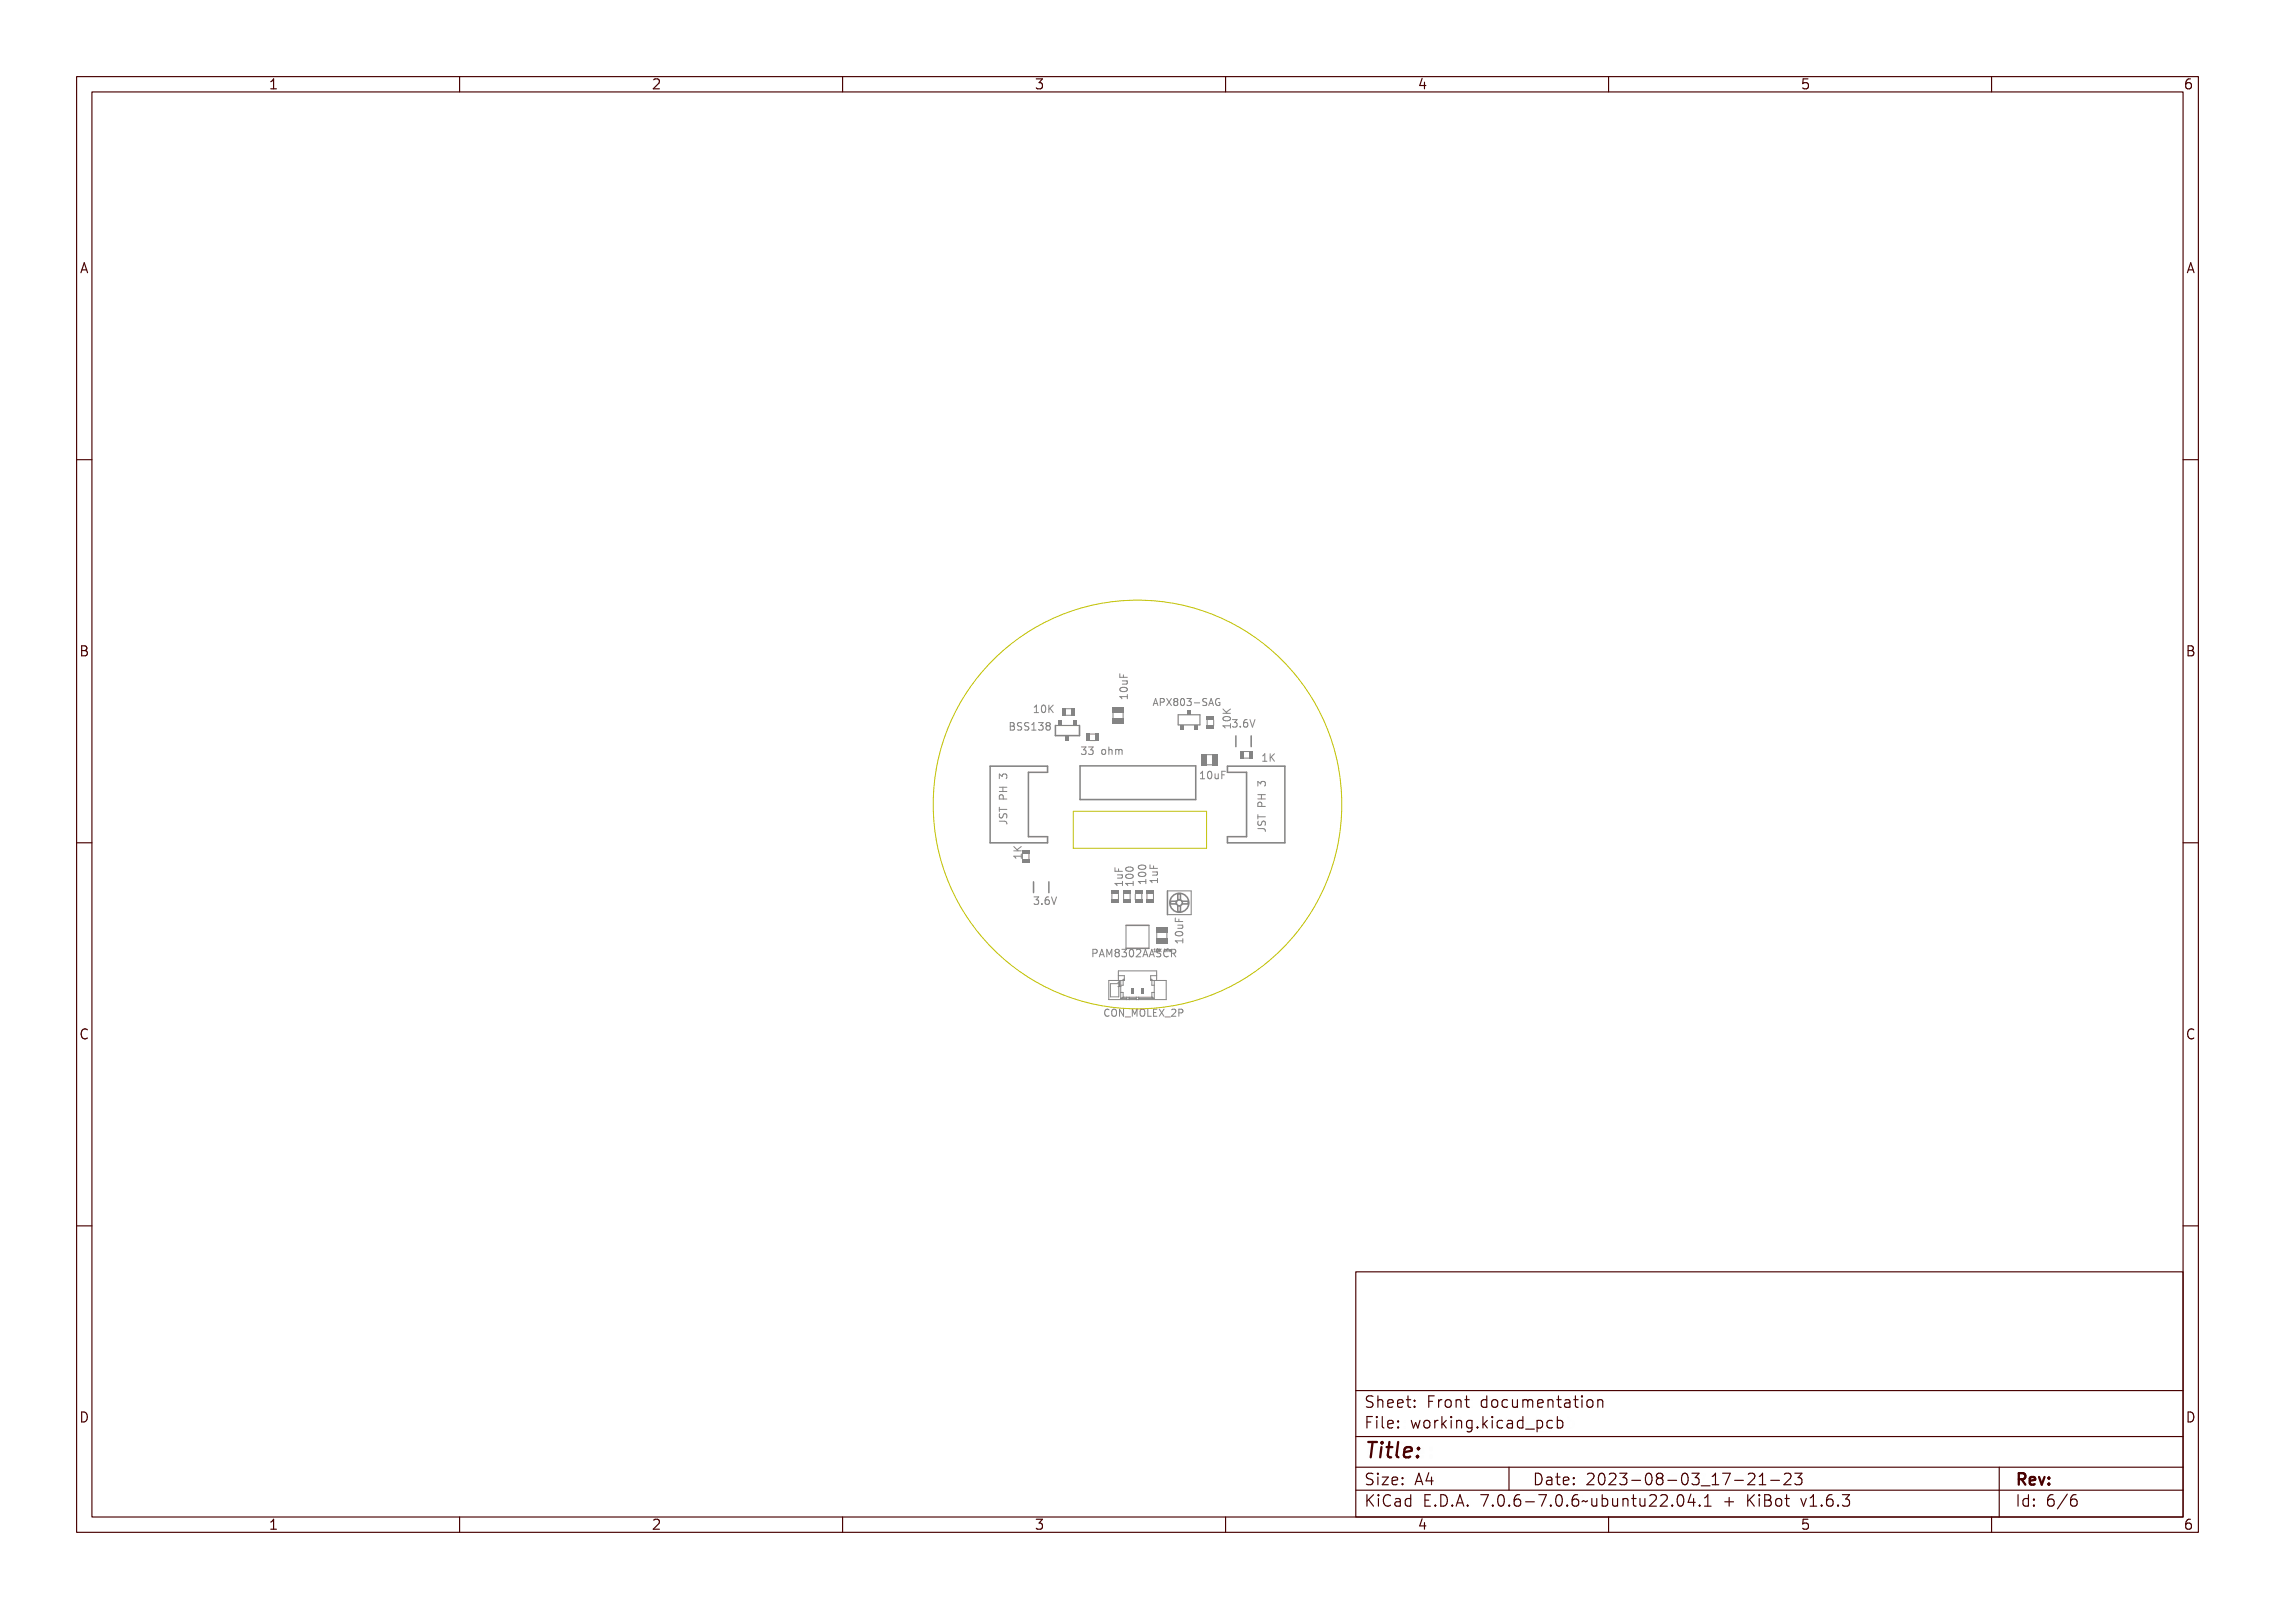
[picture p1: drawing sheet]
<svg xmlns="http://www.w3.org/2000/svg" width="297mm" height="210mm" viewBox="0 0 297 210" stroke-linecap="round" stroke-linejoin="round" font-family="sans-serif">
<defs><g id="words">
<text font-size="2.7" fill="#480000" x="178" y="190.3">Title:</text>
<g font-size="2" fill="#480000">
<text x="178" y="183.7">Sheet: Front documentation</text>
<text x="178" y="186.5">File: working.kicad_pcb</text>
<text x="178" y="193.9">Size: A4</text>
<text x="178" y="196.6">KiCad E.D.A. 7.0.6-7.0.6~ubuntu22.04.1 + KiBot v1.6.3</text>
<text x="200" y="193.9">Date: 2023-08-03_17-21-23</text>
<text x="263" y="196.6">Id: 6/6</text>
<text x="263" y="193.9">Rev:</text>
</g>
<g font-size="1.7" fill="#480000">
<text x="35" y="11.7">1</text>
<text x="85" y="11.7">2</text>
<text x="135" y="11.7">3</text>
<text x="185" y="11.7">4</text>
<text x="235" y="11.7">5</text>
<text x="285" y="11.7">6</text>
<text x="10.5" y="35.7">A</text>
<text x="285.5" y="35.7">A</text>
<text x="10.5" y="85.6">B</text>
<text x="285.5" y="85.6">B</text>
<text x="10.5" y="135.7">C</text>
<text x="285.5" y="135.7">C</text>
<text x="10.5" y="185.6">D</text>
<text x="285.5" y="185.6">D</text>
<text x="35" y="199.7">1</text>
<text x="85" y="199.7">2</text>
<text x="135" y="199.7">3</text>
<text x="185" y="199.7">4</text>
<text x="235" y="199.7">5</text>
<text x="285" y="199.7">6</text>
</g>
<g font-size="1.3" fill="#848484">
<text x="132.6" y="95.3">BSS138</text>
<text x="135.4" y="93">10K</text>
<text x="147.2" y="91.4" transform="rotate(-90 147.2 91.4)">10uF</text>
<text x="160.7" y="95.2" transform="rotate(-90 160.7 95.2)">10K</text>
<text x="160.8" y="94.9">3.6V</text>
<text x="141" y="98.5">33 ohm</text>
<text x="156.5" y="101.7">10uF</text>
<text x="164.6" y="99.4">1K</text>
<text x="131.5" y="107.7" transform="rotate(-90 131.5 107.7)">JST PH 3</text>
<text x="133.4" y="112.2" transform="rotate(-90 133.4 112.2)">1K</text>
<text x="165.2" y="108.1" transform="rotate(-90 165.2 108.1)">JST PH 3</text>
<text x="134.8" y="118.1">3.6V</text>
<text x="146.6" y="115.8" transform="rotate(-90 146.6 115.8)">1uF</text>
<text x="148" y="115.8" transform="rotate(-90 148 115.8)">100</text>
<text x="149.6" y="115.5" transform="rotate(-90 149.6 115.5)">100</text>
<text x="151.1" y="115.4" transform="rotate(-90 151.1 115.4)">1uF</text>
<text x="144.3" y="124.9">PAM8302AASCR</text>
</g>
<g font-size="1.2" fill="#848484">
<text x="150.4" y="92.1">APX803-SAG</text>
<text x="145.8" y="132.7">CON_MOLEX_2P</text>
</g>
<text font-size="1" fill="#848484" x="145.7" y="128.9">1</text>
<text font-size=".5" fill="#848484" x="150.7" y="124.2">10K trim</text>
</g></defs>
<g fill="none" stroke="#848484" stroke-width=".13">
<path d="M131.9 94.8h.3M132.2 94.8h.2M132.3 94.4l-.4-.1v1h.4M132.3 94.7l-.1 .1M132.7 94.4h.3a.23 .23 0 0 1 .3 .1 .23 .23 0 0 1-.2 .3 .26 .26 0 0 1 .2 .4 .26 .26 0 0 1-.3 .1h-.3zM132.9 94.9h.1a.18 .18 0 0 1 .2 .2 .18 .18 0 0 1-.2 .1h-.1zM132.9 94.5h.1a.15 .15 0 0 1 .2 .1 .15 .15 0 0 1-.2 .2h-.1zM133.6 94.4h.3h.1v.1a.2 .2 0 0 0-.2 0 .2 .2 0 0 0-.1 .3 .33 .33 0 0 1 .4 .3 .33 .33 0 0 1-.5 .2l-.1-.1a.22 .22 0 0 0 .3 .1 .22 .22 0 0 0 .1-.4 .31 .31 0 0 1-.4-.1 .31 .31 0 0 1 .1-.4zM134.4 94.4h.3h.1v.1a.2 .2 0 0 0-.3 0 .2 .2 0 0 0 0 .3 .33 .33 0 0 1 .4 .3 .33 .33 0 0 1-.5 .2l-.1-.1a.22 .22 0 0 0 .3 .1 .22 .22 0 0 0 .1-.4 .31 .31 0 0 1-.4-.1 .31 .31 0 0 1 .1-.4zM135 93h.6M135.1 92.3h-.1M135.1 94.4h.4v.8h.2v.1h-.6v-.1h.2v-.7h-.2z"/>
<path d="M135.5 92.1h.4v.8h.2v.1h-.6v-.1h.2v-.7l-.2 .1zM135.9 94.4a.29 .29 0 0 1 .4 0 .29 .29 0 0 1 0 .4 .31 .31 0 0 1 .1 .5 .31 .31 0 0 1-.5 0l-.1-.1a.23 .23 0 0 0 .4 0 .23 .23 0 0 0 0-.3h-.2v-.1h.1a.18 .18 0 0 0 .2-.3 .17 .17 0 0 0-.3 0h-.1zM136.3 92.2a.28 .28 0 0 1 .3-.1 .28 .28 0 0 1 .2 .3 .53 .53 0 0 1-.3 .7 .56 .56 0 0 1-.2-.9zM136.5 92.2a.51 .51 0 0 1 0 .8l-.1-.3zM136.7 94.4a.27 .27 0 0 1 .4 0 .27 .27 0 0 1-.1 .4 .27 .27 0 0 1 .1 .4 .27 .27 0 0 1-.4 0 .27 .27 0 0 1 .1-.4l-.1-.1zM137 92.1h.1v.4l.4-.4h.2l-.4 .4 .4 .5h-.1l-.4-.4-.1 .1v.3h-.1zM141.1 97.6a.29 .29 0 0 1 .5 0 .29 .29 0 0 1-.1 .4 .31 .31 0 0 1 .1 .5 .31 .31 0 0 1-.4 0l-.1-.1a.23 .23 0 0 0 .3 0 .23 .23 0 0 0 0-.3h-.1v-.2h.1a.17 .17 0 0 0 .1-.2 .17 .17 0 0 0-.2 0h-.2zM141.9 97.6a.29 .29 0 0 1 .4 0 .29 .29 0 0 1 0 .4 .31 .31 0 0 1 .1 .5 .31 .31 0 0 1-.5 0v-.1a.23 .23 0 0 0 .3 0 .23 .23 0 0 0 0-.3h-.2v-.2h.1a.17 .17 0 0 0 .2-.2 .17 .17 0 0 0-.3 0h-.1zM143.5 97.9a.34 .34 0 0 1 .6 .3 .34 .34 0 0 1-.6 .2v-.3zM143.6 97.9h.1a.26 .26 0 0 1 .2 .3 .26 .26 0 0 1-.2 .2l-.1-.1zM144.3 97.5h.1v.4a.23 .23 0 0 1 .3-.1 .23 .23 0 0 1 .1 .3v.4h-.1v-.5l-.1-.1-.2 .1v.5h-.1zM145 97.8h.6l.1 .7h-.1l-.1-.6-.1 .1v.5h-.1l-.1-.6-.1 .6h-.1z"/>
<path d="M146.1 98l.1-.2 .2 .1 .1 .6M146.3 90.9h.8v-.2h.1v.5h-.1v-.2h-.7v.3h-.1zM146.3 88.3h.1v.5h.2v-.4h.2v.4h.4v.1h-.9zM146.4 90l.1-.1a.53 .53 0 0 1 .7 .3 .55 .55 0 0 1-.5 .3 .55 .55 0 0 1-.5-.3zM146.4 90.2l.5-.1 .2 .1a.52 .52 0 0 1-.8 0zM146.5 89.2h.7v.1h-.1a.23 .23 0 0 1 .1 .3 .23 .23 0 0 1-.3 .1h-.4v-.1h.5l.1-.1-.1-.2h-.5zM150.7 91.2h.1l.3 .9h-.1l-.1-.2h-.3v.2h-.2zM150.8 91.3l.1 .5h-.3zM151.3 91.2h.2a.29 .29 0 0 1 .3 .4 .29 .29 0 0 1-.4 .2v.3h-.1zM151.4 91.3h.1a.17 .17 0 0 1 .2 .2 .17 .17 0 0 1-.2 .2h-.1zM151.9 91.2h.2l.2 .4 .2-.4h.1l-.3 .5 .3 .4h-.1l-.2-.4-.3 .4h-.1l.3-.4zM152.8 91.3a.25 .25 0 0 1 .4 0 .25 .25 0 0 1-.1 .4 .26 .26 0 0 1 .1 .3 .26 .26 0 0 1-.4 0 .26 .26 0 0 1 .1-.3l-.2-.2z"/>
<path d="M153.5 91.3a.26 .26 0 0 1 .5 0v.4a.36 .36 0 0 1-.3 .4 .53 .53 0 0 1-.2-.8zM153.7 91.3a.39 .39 0 0 1 .2 .4 .39 .39 0 0 1-.2 .4l-.1-.3zM154.2 91.3a.27 .27 0 0 1 .4-.1 .27 .27 0 0 1 0 .5 .28 .28 0 0 1 0 .4 .28 .28 0 0 1-.4-.1 .21 .21 0 0 0 .3 0 .21 .21 0 0 0 0-.3h-.2v-.1h.1a.16 .16 0 0 0 .2-.2 .16 .16 0 0 0-.3-.1l-.1 .1zM155.1 91.7h.3v.1h-.3zM155.7 91.3l.3-.1 .2 .1v.1a.19 .19 0 0 0-.3-.1 .19 .19 0 0 0 0 .3 .3 .3 0 0 1 .3 .2 .3 .3 0 0 1-.1 .3 .3 .3 0 0 1-.4-.1 .21 .21 0 0 0 .3 .1 .21 .21 0 0 0 0-.3 .29 .29 0 0 1-.3-.2 .29 .29 0 0 1 0-.3zM156.6 91.2h.2l.2 .9h-.1v-.2h-.4v.2h-.2zM156.7 91.3l.1 .5h-.2zM157.2 91.3l.3-.1 .2 .1v.1l-.2-.1a.35 .35 0 0 0-.3 .4 .35 .35 0 0 0 .4 .3v-.2h-.1v-.1h.2v.4a.41 .41 0 0 1-.5-.1 .41 .41 0 0 1 0-.5zM157.9 91.8h.4M158.1 91.2l.3 .9M159.2 91.2a.43 .43 0 0 0-.5 .4 .43 .43 0 0 0 .5 .4l.1-.3h-.2M159.7 94.7h.9v-.2h.1v.6h-.1v-.2h-.8l.1 .2h-.1z"/>
<path d="M159.7 92.9l.4 .4 .6-.4v.1l-.5 .3 .1 .1h.4v.2h-1v-.2h.4l-.4-.4zM159.8 93.8h.2a.53 .53 0 0 1 .7 .2 .55 .55 0 0 1-.5 .4 .55 .55 0 0 1-.5-.4zM159.8 94l.6-.1 .2 .1a.52 .52 0 0 1-.8 0zM160.9 94a.29 .29 0 0 1 .5 0 .29 .29 0 0 1-.1 .4 .31 .31 0 0 1 .1 .5 .31 .31 0 0 1-.4 0l-.1-.1a.23 .23 0 0 0 .3 0 .23 .23 0 0 0 0-.3h-.1v-.1h.1a.17 .17 0 0 0 .1-.3 .17 .17 0 0 0-.2 0h-.2zM161.9 94.7h.2v.2h-.2zM162.6 94.1l.3-.1h.1v.1a.28 .28 0 0 0-.3 0 .28 .28 0 0 0-.1 .3 .32 .32 0 0 1 .5 .1 .32 .32 0 0 1-.2 .5 .32 .32 0 0 1-.4-.3zM163.2 94h.1l.3 .8 .2-.8h.1l-.3 .9h-.1zM130.5 107.1h.7a.35 .35 0 0 1 .2 .5h-.1a.22 .22 0 0 0 .1-.2 .22 .22 0 0 0-.2-.2h-.6v.3h-.1zM130.5 105.4h.1v.3h.9v.1h-.9v.3h-.1zM130.5 103.1h1v.1h-.5v.4h.5v.1h-1v-.1h.4v-.4h-.4zM130.6 106.3h.1a.2 .2 0 0 0-.1 .3 .2 .2 0 0 0 .3 0 .33 .33 0 0 1 .4-.4 .33 .33 0 0 1 .2 .6h-.2a.22 .22 0 0 0 .1-.3 .22 .22 0 0 0-.3-.1 .32 .32 0 0 1-.4 .4 .32 .32 0 0 1-.1-.5zM130.6 101.6h.2l.2 .1a.31 .31 0 0 1 .4-.1 .31 .31 0 0 1 .1 .5h-.2a.23 .23 0 0 0 .1-.3 .23 .23 0 0 0-.4 0v.2h-.1v-.1a.17 .17 0 0 0-.2-.2 .17 .17 0 0 0-.1 .3l.1 .1h-.1z"/>
<path d="M130.6 103.9h.2a.32 .32 0 0 1 .3 .4h.4v.2h-1zM130.7 104h.2l.1 .3h-.4zM130.8 101.4l-.3-.4v.6M130.9 101.1l.1-.1 .4 .1M134.9 117.2a.29 .29 0 0 1 .5-.1 .29 .29 0 0 1-.1 .5 .31 .31 0 0 1 .2 .4 .31 .31 0 0 1-.5 .1l-.1-.2a.23 .23 0 0 0 .4 .1 .23 .23 0 0 0 0-.4h-.2v-.1h.1a.17 .17 0 0 0 .2-.2 .17 .17 0 0 0-.3-.1l-.2 .1zM135.9 117.9h.2v.2h-.2zM136.6 117.2l.3-.1h.1v.2a.28 .28 0 0 0-.3 0 .28 .28 0 0 0-.1 .3 .32 .32 0 0 1 .5 .1 .32 .32 0 0 1-.2 .4 .32 .32 0 0 1-.4-.3zM137.2 117.1h.2l.2 .9 .2-.9h.1l-.2 1h-.2zM145.2 116.7v.7M145.6 115.3h.9v-.2h.1v.5h-.1v-.2h-.8l.1 .2h-.1zM145.6 113.5h.1v.5h.3v-.4h.1v.4h.5v.1h-1zM145.9 114.3h.7v.2h-.1a.23 .23 0 0 1 .1 .2 .23 .23 0 0 1-.3 .2h-.4v-.1h.5l.1-.2-.1-.1h-.5z"/>
<path d="M146 116.7v.7M147 115.3h.9v-.2h.1v.5h-.1v-.2h-.8l.1 .2h-.1zM147.1 114.4l.2-.1a.53 .53 0 0 1 .7 .3 .55 .55 0 0 1-.5 .3 .55 .55 0 0 1-.5-.3zM147.1 113.6l.2-.1a.53 .53 0 0 1 .7 .3 .55 .55 0 0 1-.5 .3 .55 .55 0 0 1-.5-.3zM147.1 114.5h.6l.2 .1a.52 .52 0 0 1-.8 0zM147.1 113.8l.6-.1 .2 .1a.52 .52 0 0 1-.8 0zM148.7 115h.8v-.2h.1v.6h-.1v-.2h-.7v.2h-.1zM148.8 114.1h.1a.53 .53 0 0 1 .7 .3 .55 .55 0 0 1-.5 .3 .55 .55 0 0 1-.4-.3zM148.8 113.4l.1-.1a.53 .53 0 0 1 .7 .3 .55 .55 0 0 1-.5 .3 .55 .55 0 0 1-.4-.3zM148.8 114.3l.5-.1 .2 .2a.52 .52 0 0 1-.7 0zM148.8 113.5l.5-.1 .2 .2a.52 .52 0 0 1-.7 0zM150.2 114.9h.8v-.2h.1v.5h-.1v-.2h-.7l.1 .3h-.2z"/>
<path d="M150.2 113.1h.1v.5h.3v-.4h.1v.4h.4v.1h-.9zM150.4 114h.7v.1h-.1a.23 .23 0 0 1 .1 .3 .23 .23 0 0 1-.2 .1h-.5v-.1h.6l.1-.1-.2-.2h-.5zM153.4 119.8v.5h1M153.9 120v.3M156.7 100.8l.3-.1v.9h.2v.1h-.5v-.1h.2v-.8l-.2 .1zM157.4 100.8a.28 .28 0 0 1 .4-.1 .28 .28 0 0 1 .2 .3 .53 .53 0 0 1-.3 .7 .56 .56 0 0 1-.3-.9zM157.6 100.8h.1a.51 .51 0 0 1 0 .8l-.2-.2zM158.2 101h.1v.5l.2 .1 .1-.1v-.5h.1v.7h-.1v-.1a.23 .23 0 0 1-.3 .1 .23 .23 0 0 1-.1-.3zM159 100.7h.6v.1h-.5v.3h.4v.1h-.4v.5h-.1zM164.3 107.5h.6a.35 .35 0 0 1 .3 .5h-.2a.22 .22 0 0 0 .1-.3 .22 .22 0 0 0-.2-.1h-.5v.2h-.1zM164.3 105.7h.1v.3h.8v.2h-.8v.3h-.1zM164.3 103.4h.9v.2h-.4v.3h.4v.1h-.9v-.1h.4v-.3h-.4z"/>
<path d="M164.3 106.6h.1a.2 .2 0 0 0 0 .3 .2 .2 0 0 0 .2 .1 .33 .33 0 0 1 .4-.4 .33 .33 0 0 1 .2 .5l-.1 .1a.22 .22 0 0 0 .1-.3 .22 .22 0 0 0-.4-.1 .32 .32 0 0 1-.4 .4 .32 .32 0 0 1-.1-.6zM164.3 102l.3-.1 .1 .2a.31 .31 0 0 1 .5-.2 .31 .31 0 0 1 0 .5l-.1 .1a.23 .23 0 0 0 0-.4 .23 .23 0 0 0-.3 0v.2h-.1v-.1a.18 .18 0 0 0-.3-.2 .17 .17 0 0 0 0 .3v.2h-.1zM164.3 104.3l.3-.1a.32 .32 0 0 1 .2 .5h.4v.1h-.9zM164.4 104.4h.3v.3h-.3zM165.2 108.4v.1M142.7 124.4h.4l.1-.2v-.2l-.2-.1h-.3v1M143.5 124.9l.3-1 .4 1M143.6 124.6h.5M144.4 124a.48 .48 0 0 1 .6 .1v.2a.32 .32 0 0 1-.5 .2v.4h-.1zM144.5 124.1h.2a.18 .18 0 0 1 .2 .2 .18 .18 0 0 1-.2 .1h-.2zM144.8 131.8a.44 .44 0 0 0-.6 .3 .44 .44 0 0 0 .4 .5h.2M145.4 124h.1l.3 .9h-.1l-.1-.2h-.3l-.1 .2h-.1z"/>
<path d="M145.5 124.1l.1 .5h-.3zM145.5 131.7a.31 .31 0 0 0-.4 .3v.3a.31 .31 0 0 0 .4 .3M145.9 124h.2l.1 .5 .2-.5h.2v.9h-.1v-.8l-.2 .5h-.1l-.2-.5v.8h-.1zM145.9 131.9l.4-.1h.1v.1h-.1a.34 .34 0 0 0-.4 .4 .34 .34 0 0 0 .5 .2v.2a.42 .42 0 0 1-.5-.1 .42 .42 0 0 1 0-.6zM146.7 131.9a.28 .28 0 0 1 .3-.1 .28 .28 0 0 1 .2 .2v.2a.36 .36 0 0 1-.3 .5l-.2-.1-.1-.2zM146.8 131.9a.38 .38 0 0 1 .3 .3 .38 .38 0 0 1-.2 .4l-.2-.2zM146.8 124a.27 .27 0 0 1 .4 0 .27 .27 0 0 1-.1 .4 .27 .27 0 0 1 .2 .4 .27 .27 0 0 1-.5 0 .27 .27 0 0 1 .1-.4l-.1-.1zM147.3 131.8h.2l.3 .7v-.7h.1v.9h-.1l-.3-.8v.8h-.2zM147.5 124a.3 .3 0 0 1 .4 0 .3 .3 0 0 1 .1 .4h-.1a.31 .31 0 0 1 .2 .5 .31 .31 0 0 1-.5 0l-.1-.1a.23 .23 0 0 0 .4 0 .23 .23 0 0 0 0-.3h-.2v-.1h.1a.17 .17 0 0 0 .1-.3 .17 .17 0 0 0-.2 0h-.2zM148 132.9l.7 .1zM148.4 124.1a.28 .28 0 0 1 .3-.1 .28 .28 0 0 1 .2 .2 .53 .53 0 0 1-.3 .7 .56 .56 0 0 1-.2-.8zM148.5 124.1h.1a.51 .51 0 0 1 0 .7l-.2-.2z"/>
<path d="M148.8 131.8h.1l.2 .4 .2-.4h.1v.9h-.1v-.8l-.1 .5h-.1l-.2-.5v.8h-.1zM149.1 124a.34 .34 0 0 1 .5 .1 .34 .34 0 0 1-.2 .5l-.2 .2h.5v.1h-.6l.2-.3a.27 .27 0 0 0 .2-.3 .27 .27 0 0 0-.2-.2h-.2zM149.6 131.9a.28 .28 0 0 1 .3-.1 .28 .28 0 0 1 .2 .2v.2a.36 .36 0 0 1-.3 .5l-.2-.1v-.2zM149.8 131.9a.38 .38 0 0 1 .3 .3 .38 .38 0 0 1-.3 .4l-.1-.2zM150.1 124h.2l.2 .9h-.1l-.1-.2h-.3l-.1 .2h-.1zM150.2 124.1l.1 .5h-.3zM150.3 131.8h.2v.8h.4v.1h-.6zM150.8 123.9h.1v.3h.1h-.2v-.3zM150.9 124h.1l.3 .9h-.1l-.1-.2h-.3l-.1 .2h-.1zM151 124.1l.1 .5h-.3zM151.1 131.8h.5v.1h-.4v.3h.4v.1h-.4v.3h.4v.1h-.5zM151.1 123.9a.16 .16 0 0 1 .2 .2 .16 .16 0 0 1-.2 .1z"/>
<path d="M151.1 123.9l.1 .1v.2zM151.3 123.9l.1 .1 .2-.1-.2 .1 .2 .2-.2-.1-.1 .1zM151.5 124h.4h.1v.1a.2 .2 0 0 0-.3-.1 .2 .2 0 0 0-.1 .3 .33 .33 0 0 1 .4 .4 .33 .33 0 0 1-.5 .2v-.2a.22 .22 0 0 0 .3 .2 .22 .22 0 0 0 0-.4 .31 .31 0 0 1-.3-.1 .31 .31 0 0 1 0-.4zM151.7 131.8h.2l.2 .3 .2-.3h.1l-.3 .4 .3 .5h-.1l-.2-.4-.3 .4h-.1l.3-.5zM151.9 124l.1-.1 .1 .1h-.1l.1 .2h-.1zM152.3 124h.2l-.2 .1v.1zM152.3 124.1l.4-.1h.1v.1h-.1a.37 .37 0 0 0-.4 .4 .37 .37 0 0 0 .5 .3v.1a.45 .45 0 0 1-.5-.1 .45 .45 0 0 1 0-.6zM152.4 132.9l.8 .1zM152.5 124h.2v.2h-.2h.1zM152.6 123.9h.1zM152.8 124h.2v.2v-.2l-.1 .2v-.2l-.1 .2zM153 124a.47 .47 0 0 1 .6 .1v.2l-.2 .2 .3 .4h-.1l-.2-.3-.1-.1h-.2v.4h-.1z"/>
<path d="M153.1 124.1h.2a.17 .17 0 0 1 .2 .1 .17 .17 0 0 1-.2 .2h-.2zM153.3 131.8a.32 .32 0 0 1 .5 .1 .32 .32 0 0 1-.2 .5l-.2 .2h.4v.1h-.5l.2-.3a.25 .25 0 0 0 .2-.3 .25 .25 0 0 0-.2-.2h-.2zM153.5 121.7a.58 .58 0 0 1 .9 .2 .56 .56 0 0 1-1-.1zM153.5 122.8h.8v-.2h.2v.5h-.2v-.2h-.7l.1 .2h-.2zM153.5 120.2h.1v.5h.3v-.4h.1v.4h.5v.1h-1zM153.6 121.9l.2-.1a.53 .53 0 0 1 .7 .3 .55 .55 0 0 1-.5 .3 .55 .55 0 0 1-.5-.3zM153.6 122l.6-.1 .2 .2a.52 .52 0 0 1-.8 0zM153.7 121h.8v.2h-.2a.23 .23 0 0 1 .2 .3 .23 .23 0 0 1-.3 .1h-.5v-.1h.6l.1-.2-.2-.1h-.5zM153.8 120.7h.6M154 131.8a.46 .46 0 0 1 .6 .1v.1a.3 .3 0 0 1-.4 .3v.4h-.2zM154.2 131.9h.1a.17 .17 0 0 1 .2 .2 .17 .17 0 0 1-.2 .1h-.1zM154.3 120.7l.1 .2v.2l-.6 .1"/>
<path d="M154.4 122.5v.6M154.4 122.8h-1l.3 .3"/>
<circle cx="136.5" cy="92.6" r=".09"/>
<circle cx="136.9" cy="94.6" r=".16"/>
<circle cx="136.9" cy="95.1" r=".19"/>
<circle cx="146.7" cy="90.2" r=".09"/>
<circle cx="153" cy="91.9" r=".18"/>
<circle cx="153" cy="91.5" r=".15"/>
<circle cx="153.7" cy="91.7" r=".08"/>
<circle cx="160.2" cy="94" r=".09"/>
<circle cx="162.8" cy="94.6" r=".21"/>
<circle cx="136.8" cy="117.8" r=".21"/>
<circle cx="147.5" cy="113.8" r=".09"/>
<circle cx="147.5" cy="114.6" r=".09"/>
<circle cx="149.1" cy="114.4" r=".09"/>
<circle cx="149.1" cy="113.6" r=".09"/>
<circle cx="157.7" cy="101.2" r=".09"/>
<circle cx="147" cy="124.2" r=".16"/>
<circle cx="147" cy="124.7" r=".19"/>
<circle cx="148.6" cy="124.4" r=".09"/>
<circle cx="151.2" cy="124.1" r=".03"/>
<circle cx="154" cy="122.1" r=".09"/>
</g>
<g fill="#848484">
<path d="M145.1 116.2h1v.5h-1z" fill-rule="evenodd"/>
<path d="M145.1 117.4h1v.5h-1z" fill-rule="evenodd"/>
</g>
<path d="M145.3 93.1v.7M146.6 93.1v.7" fill="none" stroke="#848484" stroke-width=".13"/>
<g fill="#848484">
<path d="M145.2 93.8h1.5v.7h-1.5z" fill-rule="evenodd"/>
<path d="M145.2 92.3h1.5v.8h-1.5z" fill-rule="evenodd"/>
</g>
<path d="M142.3 95.8h.7M142.3 96.7h.7" fill="none" stroke="#848484" stroke-width=".13"/>
<g fill="#848484">
<path d="M141.8 95.8h.5v.9h-.5z" fill-rule="evenodd"/>
<path d="M143 95.8h.5v.9h-.5z" fill-rule="evenodd"/>
</g>
<path d="M134.9 115.1v1.4M136.9 115.1v1.4" fill="none" stroke="#848484" stroke-width=".2"/>
<path d="M148.2 116.7v.7M149.1 116.7v.7" fill="none" stroke="#848484" stroke-width=".13"/>
<g fill="#848484">
<path d="M148.2 116.2h.9v.5h-.9z" fill-rule="evenodd"/>
<path d="M148.2 117.4h.9v.5h-.9z" fill-rule="evenodd"/>
</g>
<path d="M139.1 92.5h.7M139.1 93.4h.7M147 120.8v3M150 120.8v3" fill="none" stroke="#848484" stroke-width=".13"/>
<path d="M147 120.8h3M147 123.8h3" fill="none" stroke="#848484" stroke-width=".2"/>
<g fill="#848484">
<path d="M138.6 92.5h.5v.9h-.5z" fill-rule="evenodd"/>
<path d="M139.8 92.5h.5v.9h-.5z" fill-rule="evenodd"/>
</g>
<path d="M134.3 111.4v.7" fill="none" stroke="#848484" stroke-width=".13"/>
<g fill="#848484">
<path d="M133.4 110.9h1v.5h-1z" fill-rule="evenodd"/>
<path d="M133.4 112.1h1v.5h-1z" fill-rule="evenodd"/>
</g>
<path d="M137.8 94.7v1.3h3.1v-1.3" fill="none" stroke="#848484" stroke-width=".2"/>
<path d="M137.8 94.7h3.1" fill="none" stroke="#848484" stroke-width=".15"/>
<g fill="#848484">
<path d="M140.1 94.1h.4v.5h-.4z" fill-rule="evenodd"/>
<path d="M139.1 96.1h.5v.5h-.5z" fill-rule="evenodd"/>
<path d="M138.2 94.1h.4v.5h-.4z" fill-rule="evenodd"/>
</g>
<path d="M157.5 98.5h.8M157.5 99.8h.8" fill="none" stroke="#848484" stroke-width=".13"/>
<g fill="#848484">
<path d="M156.8 98.4h.8v1.5h-.8z" fill-rule="evenodd"/>
<path d="M158.3 98.4h.7v1.5h-.7z" fill-rule="evenodd"/>
</g>
<path d="M157.6 94v.7M158.4 94v.7" fill="none" stroke="#848484" stroke-width=".13"/>
<g fill="#848484">
<path d="M157.5 94.7h1v.5h-1z" fill-rule="evenodd"/>
<path d="M157.5 93.5h1v.5h-1z" fill-rule="evenodd"/>
</g>
<path d="M149.7 116.7v.7M150.6 116.7v.7" fill="none" stroke="#848484" stroke-width=".13"/>
<g fill="#848484">
<path d="M149.7 116.2h.9v.5h-.9z" fill-rule="evenodd"/>
<path d="M149.7 117.4h.9v.5h-.9z" fill-rule="evenodd"/>
</g>
<path d="M161.3 96v1.4M163.3 96v1.4" fill="none" stroke="#848484" stroke-width=".2"/>
<path d="M146.7 116.7v.7M147.5 116.7v.7" fill="none" stroke="#848484" stroke-width=".13"/>
<g fill="#848484">
<path d="M146.6 116.2h1v.5h-1z" fill-rule="evenodd"/>
<path d="M146.6 117.4h1v.5h-1z" fill-rule="evenodd"/>
</g>
<path d="M129.3 100h7.5v.8h-2.5v8.4h2.5v.8h-7.5z" fill="none" stroke="#848484" stroke-width=".2"/>
<path d="M162.4 98.1h.7M162.4 98.9h.7" fill="none" stroke="#848484" stroke-width=".13"/>
<g fill="#848484">
<path d="M161.9 98h.5v1h-.5z" fill-rule="evenodd"/>
<path d="M163.1 98h.5v1h-.5z" fill-rule="evenodd"/>
</g>
<g fill="none" stroke="#848484" stroke-width=".2">
<path d="M152.4 116.3v3.1M152.8 117.6h.8v.4h-.8zM153.8 116.7h.3v.7h-.3zM154.1 118.2v.8h-.3v-.8h.3M154.3 117.6h.8v.4h-.8M160.2 100h7.5v10h-7.5v-.8h2.5v-8.4h-2.5z"/>
<circle cx="154" cy="117.8" r="1.24"/>
<circle cx="154" cy="117.8" r=".39"/>
</g>
<path d="M152.4 116.3h3.1v3.1h-3.1" fill="none" stroke="#848484" stroke-width=".13"/>
<path d="M153.8 93.3h2.9v1.3h-2.9z" fill="none" stroke="#848484" stroke-width=".15"/>
<g fill="#848484">
<path d="M154.1 94.7h.4v.5h-.4z" fill-rule="evenodd"/>
<path d="M155 92.7h.5v.5h-.5z" fill-rule="evenodd"/>
<path d="M155.9 94.7h.5v.5h-.5z" fill-rule="evenodd"/>
</g>
<g fill="none" stroke="#848484" stroke-width=".13">
<path d="M145 128.4h1.1v1.7h-1.1zM146 127.3h.8v.7h-.5M146.3 130.3h.1M146.3 130.3h.8M146.3 129.5h.3v.7M146.6 130.2h.1M146.6 128h.1M146.6 130.2h3.8M146.6 130.2l-.3 .1M146.8 127.8h-.2v.8h-.3v1.7M147.1 130.2v.3M147.4 130.3h.9"/>
<path d="M147.4 130.2v.3M148.3 130.2v.3M148.7 130.3h2M148.7 130.2v.3M150.2 127.8h.2v.8h.3M150.4 130.2h.1M150.4 128h.1M150.4 130.2l.3 .1M150.7 128v2.3M150.7 129.5h-.3v.7M151 127.3h-.8v.7h2.1v2.5h-7.5v-2.5h1.2v-1.3h5v1.3"/>
</g>
<g fill="#848484">
<path d="M149 128.9h.3v.8h-.3z" fill-rule="evenodd"/>
<path d="M147.7 128.9h.3v.8h-.3z" fill-rule="evenodd"/>
</g>
<path d="M151 121.8v.7M152.3 121.8v.7" fill="none" stroke="#848484" stroke-width=".13"/>
<g fill="#848484">
<path d="M151 121.1h1.4v.7h-1.4z" fill-rule="evenodd"/>
<path d="M151 122.5h1.4v.8h-1.4z" fill-rule="evenodd"/>
</g>
<path d="M141 100h15.1v4.4h-15.1z" fill="none" stroke="#848484" stroke-width=".2"/>
<g fill="none" stroke="#c2c200" stroke-width=".13">
<path d="M140.1 105.9h17.4v4.8h-17.4z"/>
<circle cx="148.5" cy="105" r="26.7"/>
</g>
<g fill="none" stroke="#480000" stroke-width=".15">
<path d="M10 10h277v190h-277zM12 12h273v186h-273zM60 10v2M110 10v2M160 10v2M210 10v2M260 10v2M10 60h2M285 60h2M10 110h2M285 110h2M10 160h2"/>
<path d="M285 160h2M177 166h108v32h-108zM60 198v2M110 198v2M160 198v2M177 181.5h108M177 187.5h108M177 191.5h108M177 194.5h108M178.1 195.2h.2v.6l.6-.6h.3l-.6 .6 .6 .8h-.2l-.5-.7-.2 .2v.5h-.2zM178.2 185h.9v.2h-.7v.4h.6v.2h-.6v.7h-.2zM178.3 182.4l.5-.1h.2v.2a.34 .34 0 0 0-.4-.1 .34 .34 0 0 0-.2 .4 .62 .62 0 0 1 .6 .7 .71 .71 0 0 1-.8 .2v-.2a.4 .4 0 0 0 .4 .1 .4 .4 0 0 0 .3-.3l-.4-.2a.4 .4 0 0 1-.3-.3 .4 .4 0 0 1 .1-.4z"/>
<path d="M178.3 192.5l.5-.1h.2v.2a.34 .34 0 0 0-.4-.1 .34 .34 0 0 0-.2 .4 .62 .62 0 0 1 .6 .7 .71 .71 0 0 1-.8 .2v-.2a.4 .4 0 0 0 .4 .1 .4 .4 0 0 0 .3-.3l-.4-.2a.4 .4 0 0 1-.3-.3 .4 .4 0 0 1 .1-.4zM179.4 182.2h.2v.6a.35 .35 0 0 1 .4-.1 .35 .35 0 0 1 .2 .4v.6h-.2v-.8l-.2-.1a.28 .28 0 0 0-.2 .3v.6h-.2zM179.5 185.4h.4v.9h.4v.2h-.9v-.2h.3v-.8h-.2zM179.5 192.8h.4v.9h.4v.1h-.9v-.1h.3v-.8h-.2zM179.5 195.6h.4v.9h.4v.1h-.9v-.1h.3v-.8h-.2zM179.7 184.9h.2v.3h-.2zM179.7 192.3h.2v.3h-.2zM179.7 195.1h.2v.3h-.2zM180.6 184.9h.4v1.3l.1 .1h.3v.2a.4 .4 0 0 1-.5-.4v-1h-.3zM180.6 192.8h.8v.1l-.6 .8h.6v.1h-.8v-.1l.6-.8h-.6zM180.7 182.8a.49 .49 0 0 1 .6-.1 .49 .49 0 0 1 .2 .5h-.8a.42 .42 0 0 0 .3 .4 .42 .42 0 0 0 .4-.1v.2a.6 .6 0 0 1-.8-.1 .6 .6 0 0 1 .1-.8zM180.7 195.4l.3-.2h.2h.3v.2a.43 .43 0 0 0-.6 0 .43 .43 0 0 0-.2 .5 .43 .43 0 0 0 .2 .5 .43 .43 0 0 0 .6 0v.2a.62 .62 0 0 1-.7 0 .62 .62 0 0 1-.3-.7z"/>
<path d="M180.8 182.9l.2-.1a.27 .27 0 0 1 .3 .3h-.6zM181.8 195.6a.5 .5 0 0 1 .6-.1 .5 .5 0 0 1 .2 .5v.6h-.1v-.1a.38 .38 0 0 1-.5 .2 .38 .38 0 0 1-.2-.5 .38 .38 0 0 1 .4-.2h.3a.35 .35 0 0 0-.3-.4 .35 .35 0 0 0-.4 .2zM181.9 182.8a.49 .49 0 0 1 .6-.1 .49 .49 0 0 1 .2 .5h-.8a.42 .42 0 0 0 .3 .4 .42 .42 0 0 0 .5-.1v.2a.6 .6 0 0 1-.9-.1 .6 .6 0 0 1 .1-.8zM181.9 185.5a.49 .49 0 0 1 .6-.1 .49 .49 0 0 1 .2 .5h-.8a.42 .42 0 0 0 .3 .4 .42 .42 0 0 0 .5-.1v.2a.6 .6 0 0 1-.9-.1 .6 .6 0 0 1 .1-.8zM181.9 192.9a.49 .49 0 0 1 .6-.1 .49 .49 0 0 1 .2 .5h-.8a.42 .42 0 0 0 .3 .4 .42 .42 0 0 0 .5-.1v.2a.6 .6 0 0 1-.9-.1 .6 .6 0 0 1 .1-.8zM182 196.2l.5-.1a.31 .31 0 0 1-.2 .4 .31 .31 0 0 1-.4-.1zM182 182.9l.2-.1a.27 .27 0 0 1 .3 .3h-.6zM182 185.6l.2-.1a.27 .27 0 0 1 .3 .3h-.6zM182 193l.2-.1a.27 .27 0 0 1 .3 .3h-.6zM183 195.7l.4-.2 .2 .2v-.6h.2v1.5h-.2v-.1a.42 .42 0 0 1-.5 .1 .42 .42 0 0 1-.2-.5zM183.2 195.8a.23 .23 0 0 1 .4 0v.3a.33 .33 0 0 1-.2 .4 .48 .48 0 0 1-.2-.7zM183.2 182.3h.2v.4h.4v.1h-.4v.7l.1 .1h.3v.1a.41 .41 0 0 1-.6-.3v-.6h-.3v-.1h.3z"/>
<path d="M183.3 185.4h.2v.3h-.2zM183.3 186.2h.2v.3h-.2zM183.3 192.8h.2v.3h-.2zM183.3 193.6h.2v.2h-.2zM184.5 182.7h.2v.3h-.2zM184.5 183.5h.2v.2h-.2zM185.2 185.4h.2l.2 .8 .1-.5h.2l.2 .5 .1-.8h.2l-.2 1.1h-.2l-.2-.7-.2 .7h-.1zM185.4 195.2h.9v.2h-.7v.4h.6v.2h-.6v.5h.7v.1h-.9zM185.7 192.4h.2l.5 1.4h-.2l-.1-.3h-.5l-.1 .3h-.2zM185.8 192.6l.2 .7h-.4zM186.6 182.3h.9v.2h-.7v.4h.6v.2h-.6v.6h-.2zM186.7 185.5a.56 .56 0 0 1 .8 .2 .56 .56 0 0 1-.3 .7 .57 .57 0 0 1-.6-.2 .57 .57 0 0 1 .1-.7z"/>
<path d="M186.8 185.6a.26 .26 0 0 1 .3-.1 .26 .26 0 0 1 .2 .2v.2a.33 .33 0 0 1-.3 .4l-.2-.2zM186.9 196.4h.2v.2h-.2zM187.1 192.4h.2v.9h.2v.2h-.2v.3h-.2v-.3h-.6v-.2zM187.1 192.6v.7h-.4zM187.8 195.2a.76 .76 0 0 1 .9 .7 .76 .76 0 0 1-.9 .7zM188 195.4a.5 .5 0 0 1 .5 .2 .5 .5 0 0 1 0 .5 .39 .39 0 0 1-.5 .4zM188 182.7h.2v.2a.41 .41 0 0 1 .6-.2v.2a.37 .37 0 0 0-.5-.1 .37 .37 0 0 0-.1 .4v.5h-.2zM188 185.4h.2v.2a.41 .41 0 0 1 .6-.2v.2a.37 .37 0 0 0-.5-.1 .37 .37 0 0 0-.1 .4v.6h-.2zM189.1 184.9h.1v.9l.5-.4h.2l-.4 .4 .5 .7h-.2l-.4-.6-.2 .1v.5h-.1zM189.1 182.8a.56 .56 0 0 1 .8 .2 .56 .56 0 0 1-.3 .7 .57 .57 0 0 1-.6-.2 .57 .57 0 0 1 .1-.7zM189.2 182.9a.26 .26 0 0 1 .3-.1 .26 .26 0 0 1 .2 .2v.2a.33 .33 0 0 1-.3 .4l-.2-.2zM189.3 196.4h.3v.2h-.3z"/>
<path d="M190.2 182.7h.2v.1a.35 .35 0 0 1 .4-.1 .35 .35 0 0 1 .3 .4v.6h-.2v-.8l-.2-.1a.28 .28 0 0 0-.3 .3v.6h-.2zM190.3 185.4h.4v.9h.4v.2h-.9v-.2h.4v-.8h-.3zM190.5 195.2h.3l.4 1.4h-.2l-.1-.3h-.5l-.1 .3h-.2zM190.6 184.9h.1v.3h-.1zM190.6 195.4l.2 .7h-.4zM191.4 185.4h.2v.1a.35 .35 0 0 1 .4-.1 .35 .35 0 0 1 .3 .4v.7h-.2v-.9l-.2-.1a.28 .28 0 0 0-.3 .3v.7h-.2zM191.7 182.3h.1v.4h.4v.1h-.4v.7l.1 .1h.3v.1a.41 .41 0 0 1-.5-.3v-.6h-.3v-.1h.3zM191.7 196.4h.3v.2h-.3zM192.7 185.5l.3-.2 .3 .2v-.1h.2v1a.53 .53 0 0 1-.8 .4v-.2a.36 .36 0 0 0 .4 .1 .36 .36 0 0 0 .2-.4l-.2 .1a.51 .51 0 0 1-.5-.2 .51 .51 0 0 1 0-.5zM192.8 185.6a.25 .25 0 0 1 .3-.1 .25 .25 0 0 1 .2 .2v.2a.32 .32 0 0 1-.3 .4 .47 .47 0 0 1-.2-.7zM193.8 195.2h.9l-.5 1.4h-.2l.5-1.2h-.7zM193.9 182.8l.3-.2 .3 .2v-.6h.2v1.5h-.2v-.1a.42 .42 0 0 1-.6 .1 .42 .42 0 0 1-.1-.5z"/>
<path d="M194.1 182.8a.42 .42 0 0 1 .4 .4 .42 .42 0 0 1-.3 .4 .48 .48 0 0 1-.1-.8zM194.1 186.2h.3v.3h-.3zM195.1 184.9h.2v.9l.4-.4h.3l-.5 .4 .5 .7h-.2l-.4-.6-.1 .1v.5h-.2zM195.1 182.8a.56 .56 0 0 1 .8 .2 .56 .56 0 0 1-.3 .7 .57 .57 0 0 1-.6-.2 .57 .57 0 0 1 .1-.7zM195.2 182.9a.26 .26 0 0 1 .3-.1 .26 .26 0 0 1 .2 .2v.2a.33 .33 0 0 1-.3 .4l-.2-.2zM195.3 196.4h.3v.2h-.3zM196.3 185.4h.5v.9h.3v.2h-.9v-.2h.4v-.8h-.3zM196.3 195.4a.45 .45 0 0 1 .5-.2 .45 .45 0 0 1 .3 .5v.2a.51 .51 0 0 1-.2 .6 .51 .51 0 0 1-.6 0l-.1-.6zM196.4 182.8l.5-.2 .2 .1v.2a.4 .4 0 0 0-.6 0 .4 .4 0 0 0 0 .6 .4 .4 0 0 0 .6 0v.2a.58 .58 0 0 1-.8-.1 .58 .58 0 0 1 .1-.8zM196.5 195.4a.39 .39 0 0 1 .4 .5v.2a.29 .29 0 0 1-.3 .4 .29 .29 0 0 1-.2-.4v-.5zM196.6 184.9h.2v.3h-.2zM197 191.5v3"/>
<path d="M197.4 182.7h.2v.8l.2 .1a.28 .28 0 0 0 .3-.3v-.6h.2v1h-.2v-.1a.35 .35 0 0 1-.4 .2 .35 .35 0 0 1-.3-.5zM197.6 185.5l.5-.2 .2 .1v.2a.4 .4 0 0 0-.6 0 .4 .4 0 0 0 0 .6 .4 .4 0 0 0 .6 0v.2a.58 .58 0 0 1-.8-.1 .58 .58 0 0 1 .1-.8zM197.7 196.4h.3v.2h-.3zM198.6 182.7h.1a.21 .21 0 0 1 .2-.1 .21 .21 0 0 1 .2 .2l.2-.2 .1 .1a1.27 1.27 0 0 1 .2 1h-.2v-.8l-.1-.1-.2 .1v.8h-.1v-.8l-.2-.1-.1 .1v.8h-.1zM198.7 185.4a.5 .5 0 0 1 .5-.1 .5 .5 0 0 1 .3 .5v.7h-.2v-.2a.38 .38 0 0 1-.5 .2 .38 .38 0 0 1-.2-.5 .38 .38 0 0 1 .5-.2h.2a.35 .35 0 0 0-.3-.4 .35 .35 0 0 0-.3 .2zM198.7 195.4l.3-.2h.2h.2v.2a.43 .43 0 0 0-.5 0 .43 .43 0 0 0-.1 .5 .44 .44 0 0 1 .6-.1 .44 .44 0 0 1 .1 .6 .47 .47 0 0 1-.6 .3 .47 .47 0 0 1-.3-.5v-.5zM198.8 186l.5-.1a.31 .31 0 0 1-.1 .4 .31 .31 0 0 1-.4-.1zM198.9 195.9a.3 .3 0 0 1 .4 .3 .3 .3 0 0 1-.4 .2l-.1-.2zM199.9 185.5l.3-.2 .3 .2v-.6h.2v1.6h-.2v-.2a.42 .42 0 0 1-.5 .1 .42 .42 0 0 1-.2-.5zM199.9 182.8a.49 .49 0 0 1 .6-.1 .49 .49 0 0 1 .2 .5h-.7a.42 .42 0 0 0 .2 .4 .42 .42 0 0 0 .5-.1v.2a.6 .6 0 0 1-.8-.1 .6 .6 0 0 1 0-.8zM200 196h.5v.2h-.5zM200 185.6a.23 .23 0 0 1 .4 0l.1 .3a.33 .33 0 0 1-.3 .4 .48 .48 0 0 1-.2-.7z"/>
<path d="M200.1 182.9l.2-.1a.27 .27 0 0 1 .3 .3h-.6zM200.1 192.4a.76 .76 0 0 1 1 .7 .76 .76 0 0 1-1 .7zM200.3 192.6a.5 .5 0 0 1 .5 .2 .5 .5 0 0 1 .1 .5 .39 .39 0 0 1-.6 .4zM200.9 186.8h1.2v.1h-1.2zM201 195.2h.9l-.5 1.4h-.2l.5-1.2h-.7zM201.1 182.7h.1v.1a.35 .35 0 0 1 .5-.1 .35 .35 0 0 1 .2 .4v.6h-.2v-.8l-.2-.1a.28 .28 0 0 0-.3 .3v.6h-.1zM201.4 192.8a.5 .5 0 0 1 .6-.1 .5 .5 0 0 1 .2 .5v.6h-.1v-.1a.38 .38 0 0 1-.5 .2 .38 .38 0 0 1-.2-.5 .38 .38 0 0 1 .4-.2h.3a.35 .35 0 0 0-.3-.4 .35 .35 0 0 0-.4 .2zM201.6 193.4l.5-.1a.31 .31 0 0 1-.2 .4 .31 .31 0 0 1-.4-.1zM202.2 185.4h.2v.1a.42 .42 0 0 1 .6-.1 .42 .42 0 0 1 .1 .5 .42 .42 0 0 1-.1 .5 .42 .42 0 0 1-.6-.1v.6h-.2zM202.5 182.3h.2v.4h.4v.1h-.4v.7l.1 .1h.3v.1a.41 .41 0 0 1-.6-.3v-.6h-.3v-.1h.3zM202.5 185.6a.24 .24 0 0 1 .3-.1 .24 .24 0 0 1 .1 .2l.1 .2a.32 .32 0 0 1-.3 .4 .48 .48 0 0 1-.2-.7zM202.5 196.4h.3v.2h-.3z"/>
<path d="M202.8 192.4h.2v.4h.4v.1h-.4v.7l.1 .1h.3v.1a.41 .41 0 0 1-.6-.3v-.6h-.3v-.1h.3zM203.5 182.7a.5 .5 0 0 1 .5-.1 .5 .5 0 0 1 .3 .5v.6h-.2v-.1a.38 .38 0 0 1-.5 .2 .38 .38 0 0 1-.2-.5 .38 .38 0 0 1 .5-.2h.2a.35 .35 0 0 0-.2-.4 .35 .35 0 0 0-.4 .2zM203.5 195.4a.45 .45 0 0 1 .6-.2 .45 .45 0 0 1 .2 .5v.2a.51 .51 0 0 1-.1 .6 .51 .51 0 0 1-.7 0l-.1-.6zM203.6 185.5l.5-.2 .2 .1v.2a.4 .4 0 0 0-.5 0 .4 .4 0 0 0 0 .6 .4 .4 0 0 0 .5 0v.2a.58 .58 0 0 1-.8-.1 .58 .58 0 0 1 .1-.8zM203.7 183.3l.4-.1a.31 .31 0 0 1-.1 .4 .31 .31 0 0 1-.4-.1zM203.7 195.4a.39 .39 0 0 1 .4 .5v.2a.29 .29 0 0 1-.2 .4 .29 .29 0 0 1-.3-.4v-.5zM203.9 192.9a.49 .49 0 0 1 .6-.1 .49 .49 0 0 1 .2 .5h-.8a.42 .42 0 0 0 .3 .4 .42 .42 0 0 0 .5-.1v.2a.6 .6 0 0 1-.9-.1 .6 .6 0 0 1 .1-.8zM204 193l.2-.1a.27 .27 0 0 1 .3 .3h-.6zM204.7 184.9h.1v.6a.41 .41 0 0 1 .6-.1 .41 .41 0 0 1 .2 .5 .42 .42 0 0 1-.2 .5 .42 .42 0 0 1-.6-.1v.2h-.1zM204.9 182.3h.2v.4h.4v.1h-.4v.7l.1 .1h.3v.1a.41 .41 0 0 1-.6-.3v-.6h-.3v-.1h.3zM204.9 185.6a.24 .24 0 0 1 .3-.1 .24 .24 0 0 1 .2 .2v.2a.32 .32 0 0 1-.3 .4 .48 .48 0 0 1-.2-.7zM204.9 196.4h.3v.2h-.3z"/>
<path d="M205.3 192.8h.2v.3h-.2zM205.3 193.6h.2v.2h-.2zM205.9 182.7h.5v.9h.3v.1h-.9v-.1h.4v-.8h-.3zM205.9 195.4l.3-.2h.2h.2v.2a.43 .43 0 0 0-.5 0 .43 .43 0 0 0-.1 .5 .44 .44 0 0 1 .6-.1 .44 .44 0 0 1 .1 .6 .47 .47 0 0 1-.5 .3 .47 .47 0 0 1-.4-.5v-.5zM206.1 195.9a.3 .3 0 0 1 .5 .3 .3 .3 0 0 1-.5 .2l-.1-.2zM206.2 182.2h.2v.3h-.2zM207 196l.3-.1 .5 .1 .2-.1a.32 .32 0 0 1-.5 .2h-.3l-.2 .1zM207.1 182.8a.56 .56 0 0 1 .8 .2 .56 .56 0 0 1-.2 .7 .57 .57 0 0 1-.7-.2 .57 .57 0 0 1 .1-.7zM207.3 182.9a.26 .26 0 0 1 .2-.1 .26 .26 0 0 1 .2 .2l.1 .2a.33 .33 0 0 1-.3 .4l-.3-.2zM207.4 192.5a.5 .5 0 0 1 .7 0 .5 .5 0 0 1-.1 .7l-.4 .5h.7v.1h-.9v-.1l.2-.3a.72 .72 0 0 0 .4-.8l-.3-.1-.3 .2zM208.3 182.7h.1v.1a.35 .35 0 0 1 .5-.1 .35 .35 0 0 1 .2 .4v.6h-.2v-.8l-.2-.1a.28 .28 0 0 0-.3 .3v.6h-.1zM208.3 195.6h.1l.1 .8 .2 .1a.28 .28 0 0 0 .2-.3v-.6h.2v1h-.2v-.1a.35 .35 0 0 1-.4 .2 .35 .35 0 0 1-.2-.5z"/>
<path d="M208.7 192.6a.45 .45 0 0 1 .5-.2 .45 .45 0 0 1 .3 .5v.2a.51 .51 0 0 1-.2 .6 .51 .51 0 0 1-.6 0l-.1-.6zM208.9 192.6a.39 .39 0 0 1 .4 .5v.2a.29 .29 0 0 1-.3 .4 .29 .29 0 0 1-.2-.4v-.5zM209.5 195.1h.2v.6a.41 .41 0 0 1 .5-.1 .41 .41 0 0 1 .2 .5 .42 .42 0 0 1-.2 .5 .42 .42 0 0 1-.5-.1v.1h-.2zM209.7 195.8a.24 .24 0 0 1 .3-.1 .24 .24 0 0 1 .2 .2v.2a.32 .32 0 0 1-.3 .4 .48 .48 0 0 1-.2-.7zM209.8 192.5a.5 .5 0 0 1 .7 0 .5 .5 0 0 1-.1 .7l-.4 .5h.7v.1h-.9v-.1l.2-.3a.72 .72 0 0 0 .4-.8l-.3-.1-.3 .2zM210 198v2M210.7 195.6h.2v.8l.2 .1a.28 .28 0 0 0 .2-.3v-.6h.2v1h-.2v-.1a.35 .35 0 0 1-.4 .2 .35 .35 0 0 1-.2-.5zM211 192.4a.49 .49 0 0 1 .6 0 .49 .49 0 0 1 .2 .6l-.2 .1a.45 .45 0 0 1 .2 .6 .45 .45 0 0 1-.6 .2l-.2-.1v-.2a.37 .37 0 0 0 .5 .1 .37 .37 0 0 0 .1-.5h-.4v-.2a.28 .28 0 0 0 .4-.1 .28 .28 0 0 0 0-.3 .28 .28 0 0 0-.4 0h-.2zM211.9 195.6h.2v.1a.35 .35 0 0 1 .4-.1 .35 .35 0 0 1 .2 .4v.6h-.2v-.8l-.2-.1a.28 .28 0 0 0-.2 .3v.6h-.2zM212.4 193.2h.5v.2h-.5zM213.3 195.2h.2v.4h.4v.1h-.4v.7l.1 .1h.3v.1a.41 .41 0 0 1-.6-.3v-.6h-.3v-.1h.3zM213.5 192.6a.45 .45 0 0 1 .5-.2 .45 .45 0 0 1 .3 .5v.2a.51 .51 0 0 1-.2 .6 .51 .51 0 0 1-.6 0l-.1-.6z"/>
<path d="M213.7 192.6a.39 .39 0 0 1 .4 .5v.2a.29 .29 0 0 1-.3 .4 .29 .29 0 0 1-.2-.4v-.5zM214.3 195.6h.2v.8l.2 .1a.28 .28 0 0 0 .2-.3v-.6h.2v1h-.2v-.1a.35 .35 0 0 1-.4 .2 .35 .35 0 0 1-.2-.5zM214.7 192.5a.41 .41 0 0 1 .6-.1 .41 .41 0 0 1 0 .6l-.1 .1a.43 .43 0 0 1 .3 .6 .43 .43 0 0 1-.7 .2 .41 .41 0 0 1-.2-.4 .41 .41 0 0 1 .3-.4l-.3-.2zM215.5 195.3a.5 .5 0 0 1 .7 0 .5 .5 0 0 1-.1 .7l-.4 .5h.6v.1h-.9v-.1l.3-.3a.72 .72 0 0 0 .3-.8l-.2-.1-.3 .2zM216 193.2h.5v.2h-.5zM216.7 195.3a.5 .5 0 0 1 .7 0 .5 .5 0 0 1-.1 .7l-.4 .5h.6v.1h-.9v-.1l.3-.3a.72 .72 0 0 0 .3-.8l-.2-.1-.3 .2zM217.1 192.6a.45 .45 0 0 1 .5-.2 .45 .45 0 0 1 .3 .5v.2a.51 .51 0 0 1-.2 .6 .51 .51 0 0 1-.6 0l-.1-.6zM217.3 192.6a.39 .39 0 0 1 .4 .5v.2a.29 .29 0 0 1-.3 .4 .29 .29 0 0 1-.2-.4v-.5zM218.2 196.4h.2v.2h-.2zM218.2 192.4a.49 .49 0 0 1 .6 0 .49 .49 0 0 1 .2 .6l-.2 .1a.45 .45 0 0 1 .2 .6 .45 .45 0 0 1-.6 .2l-.2-.1v-.2a.37 .37 0 0 0 .5 .1 .37 .37 0 0 0 .1-.5h-.4v-.2a.28 .28 0 0 0 .4-.1 .28 .28 0 0 0 0-.3 .28 .28 0 0 0-.4 0h-.2zM219.2 195.4a.45 .45 0 0 1 .5-.2 .45 .45 0 0 1 .3 .5v.2a.51 .51 0 0 1-.2 .6 .51 .51 0 0 1-.6 0l-.2-.6zM219.2 194.2h1.3v.1h-1.3z"/>
<path d="M219.4 195.4a.39 .39 0 0 1 .4 .5v.2a.29 .29 0 0 1-.3 .4 .29 .29 0 0 1-.3-.4l.1-.5zM220.7 192.5l.5-.1v1.3h.3v.1h-.8v-.1h.3v-1.1h-.3zM220.8 195.2h.2v.9h.2v.2h-.2v.3h-.2v-.3h-.6v-.2zM220.8 195.4v.7h-.4zM221.8 196.4h.2v.2h-.2zM221.8 192.4h.9l-.5 1.4h-.2l.5-1.2h-.7zM222.8 195.3l.5-.1v1.3h.3v.1h-.8v-.1h.3v-1.1h-.3zM223.2 193.2h.5v.2h-.5zM224.2 192.5a.5 .5 0 0 1 .8 0 .5 .5 0 0 1-.2 .7l-.4 .5h.7v.1h-.9v-.1l.2-.3a.72 .72 0 0 0 .4-.8l-.3-.1-.3 .2zM225.4 195.5h.2v.4h.4v.2h-.4v.4h-.2v-.4h-.4v-.2h.4zM225.5 192.5l.5-.1v1.3h.3v.1h-.8v-.1h.3v-1.1h-.3zM226.8 193.2h.5v.2h-.5z"/>
<path d="M227.5 195.2h.2v.6l.6-.6h.2l-.6 .6 .6 .8h-.2l-.5-.7-.1 .2v.5h-.2zM227.8 192.5a.5 .5 0 0 1 .8 0 .5 .5 0 0 1-.2 .7l-.4 .5h.7v.1h-.9v-.1l.2-.3a.72 .72 0 0 0 .4-.8l-.3-.1-.3 .2zM228.8 195.6h.4v.9h.4v.1h-.9v-.1h.4v-.8h-.3zM229.1 192.4a.49 .49 0 0 1 .5 0 .49 .49 0 0 1 .2 .6l-.2 .1a.45 .45 0 0 1 .3 .6 .45 .45 0 0 1-.7 .2l-.2-.1v-.2a.37 .37 0 0 0 .5 .1 .37 .37 0 0 0 .1-.5h-.3v-.2a.28 .28 0 0 0 .3-.1 .28 .28 0 0 0 0-.3 .28 .28 0 0 0-.4 0h-.1zM229.1 195.1h.1v.3h-.1zM229.9 195.2h.4a.35 .35 0 0 1 .5 .2 .35 .35 0 0 1-.3 .5 .41 .41 0 0 1 .3 .5 .41 .41 0 0 1-.5 .2h-.4zM230.1 196h.2a.27 .27 0 0 1 .3 .2 .27 .27 0 0 1-.3 .3h-.2zM230.1 195.4h.2a.23 .23 0 0 1 .3 .2 .23 .23 0 0 1-.3 .2h-.2zM231.2 193.2h1.1M231.2 195.7a.56 .56 0 0 1 .8 .2 .56 .56 0 0 1-.3 .7 .57 .57 0 0 1-.6-.2 .57 .57 0 0 1 .1-.7zM231.3 195.8a.26 .26 0 0 1 .3-.1 .26 .26 0 0 1 .2 .2v.2a.33 .33 0 0 1-.3 .4l-.2-.2zM232.6 195.2h.1v.4h.4v.1h-.4l.1 .7v.1h.3v.1a.41 .41 0 0 1-.5-.3v-.6h-.3v-.1h.3z"/>
<path d="M233 192.4l.2-.1h.3a.41 .41 0 0 1 .2 .6l-.8 .9h.9M234.3 192.3h.9l-.5 .6a.41 .41 0 0 1 .5 .2v.4l-.1 .2-.6 .1-.2-.2M234.6 195.6h.2l.3 .9 .4-.9h.2l-.4 1h-.3zM236 195.3l.5-.1v1.3h.3v.1h-.8v-.1h.3v-1.1h-.3zM237.4 196.4h.3v.2h-.3zM238.4 195.4l.3-.2h.2h.2v.2a.43 .43 0 0 0-.5 0 .43 .43 0 0 0-.1 .5 .44 .44 0 0 1 .6-.1 .44 .44 0 0 1 .1 .6 .47 .47 0 0 1-.5 .3 .47 .47 0 0 1-.4-.5v-.5zM238.6 195.9a.3 .3 0 0 1 .4 .3 .3 .3 0 0 1-.4 .2l-.1-.2zM239.8 196.4h.3v.2h-.3zM240.7 195.2a.49 .49 0 0 1 .6 0 .49 .49 0 0 1 .2 .6l-.2 .1a.45 .45 0 0 1 .2 .6 .45 .45 0 0 1-.6 .2l-.2-.1v-.2a.37 .37 0 0 0 .5 .1 .37 .37 0 0 0 .1-.5l-.4-.1v-.1a.28 .28 0 0 0 .4-.1 .28 .28 0 0 0 0-.3 .28 .28 0 0 0-.4 0h-.2zM260 198v2M261 191.5v6.5M263.2 195.2h.8v.2h-.3v1.1h.3v.1h-.8v-.1h.3v-1.1h-.3z"/>
<path d="M264.4 195.7l.3-.2 .3 .2v-.6h.2v1.5h-.2v-.1a.42 .42 0 0 1-.5 .1 .42 .42 0 0 1-.2-.5zM264.6 195.8a.23 .23 0 0 1 .4 0v.3a.33 .33 0 0 1-.2 .4 .48 .48 0 0 1-.2-.7zM265.9 195.6h.2v.3h-.2zM265.9 196.4h.2v.2h-.2zM268.1 195.4l.2-.2h.3h.2v.2a.43 .43 0 0 0-.5 0 .43 .43 0 0 0-.2 .5 .44 .44 0 0 1 .7-.1 .44 .44 0 0 1 .1 .6 .47 .47 0 0 1-.6 .3 .47 .47 0 0 1-.3-.5v-.5zM268.2 195.9a.3 .3 0 0 1 .5 .3 .3 .3 0 0 1-.5 .2v-.2zM269.9 195.2h.2l-.8 1.6h-.2zM270.5 195.4l.2-.2h.3h.2v.2a.43 .43 0 0 0-.5 0 .43 .43 0 0 0-.2 .5 .44 .44 0 0 1 .7-.1 .44 .44 0 0 1 .1 .6 .47 .47 0 0 1-.6 .3 .47 .47 0 0 1-.3-.5v-.5zM270.6 195.9a.3 .3 0 0 1 .5 .3 .3 .3 0 0 1-.5 .2v-.2z"/>
<circle cx="196.7" cy="195.9" r=".13"/>
<circle cx="203.9" cy="195.9" r=".13"/>
<circle cx="209" cy="193.1" r=".13"/>
<circle cx="213.8" cy="193.1" r=".13"/>
<circle cx="215" cy="193.4" r=".29"/>
<circle cx="215" cy="192.8" r=".25"/>
<circle cx="217.4" cy="193.1" r=".13"/>
<circle cx="219.5" cy="195.9" r=".13"/>
</g>
<g fill="none" stroke="#480000" stroke-width=".3">
<path d="M178.1 188.4h1.4v.2h-.6v1.7h-.2v-1.7h-.6zM179.9 188.8h.7v1.3h.4v.2h-1.2v-.2h.5v-1.1h-.4zM180.3 188.3h.3v.3h-.3zM181.8 188.4h.2v.4h.6v.2h-.6v1l.2 .1h.4v.2a.55 .55 0 0 1-.8-.5v-.8h-.4v-.2h.4zM183 188.3h.6l.1 1.6 .1 .2h.4v.2a.54 .54 0 0 1-.8-.5v-1.4h-.4zM184.8 189a.65 .65 0 0 1 .8-.1 .65 .65 0 0 1 .3 .7h-1.1a.56 .56 0 0 0 .4 .5 .56 .56 0 0 0 .6-.1v.2a.81 .81 0 0 1-1.1-.1 .81 .81 0 0 1 .1-1.1zM185 189.1a.38 .38 0 0 1 .4-.1 .38 .38 0 0 1 .2 .4h-.8zM186.7 188.9h.3v.4h-.3zM186.7 189.9h.3v.4h-.3zM263.1 192.4a.73 .73 0 0 1 .9 .2 .36 .36 0 0 1-.3 .6l.2 .1 .3 .5h-.2l-.3-.4-.2-.2h-.2v.6h-.2zM263.3 192.6h.2a.26 .26 0 0 1 .3 .2 .26 .26 0 0 1-.2 .3h-.3zM264.5 192.9a.49 .49 0 0 1 .6-.1 .49 .49 0 0 1 .2 .5h-.8a.42 .42 0 0 0 .3 .4 .42 .42 0 0 0 .4-.1v.2a.6 .6 0 0 1-.8-.1 .6 .6 0 0 1 .1-.8z"/>
<path d="M264.6 193l.2-.1a.27 .27 0 0 1 .3 .3h-.6zM265.5 192.8h.2l.3 .9 .3-.9h.2l-.4 1h-.2zM267.1 192.8h.2v.3h-.2zM267.1 193.6h.2v.2h-.2z"/>
</g>
<use href="#words"/>
</svg>
